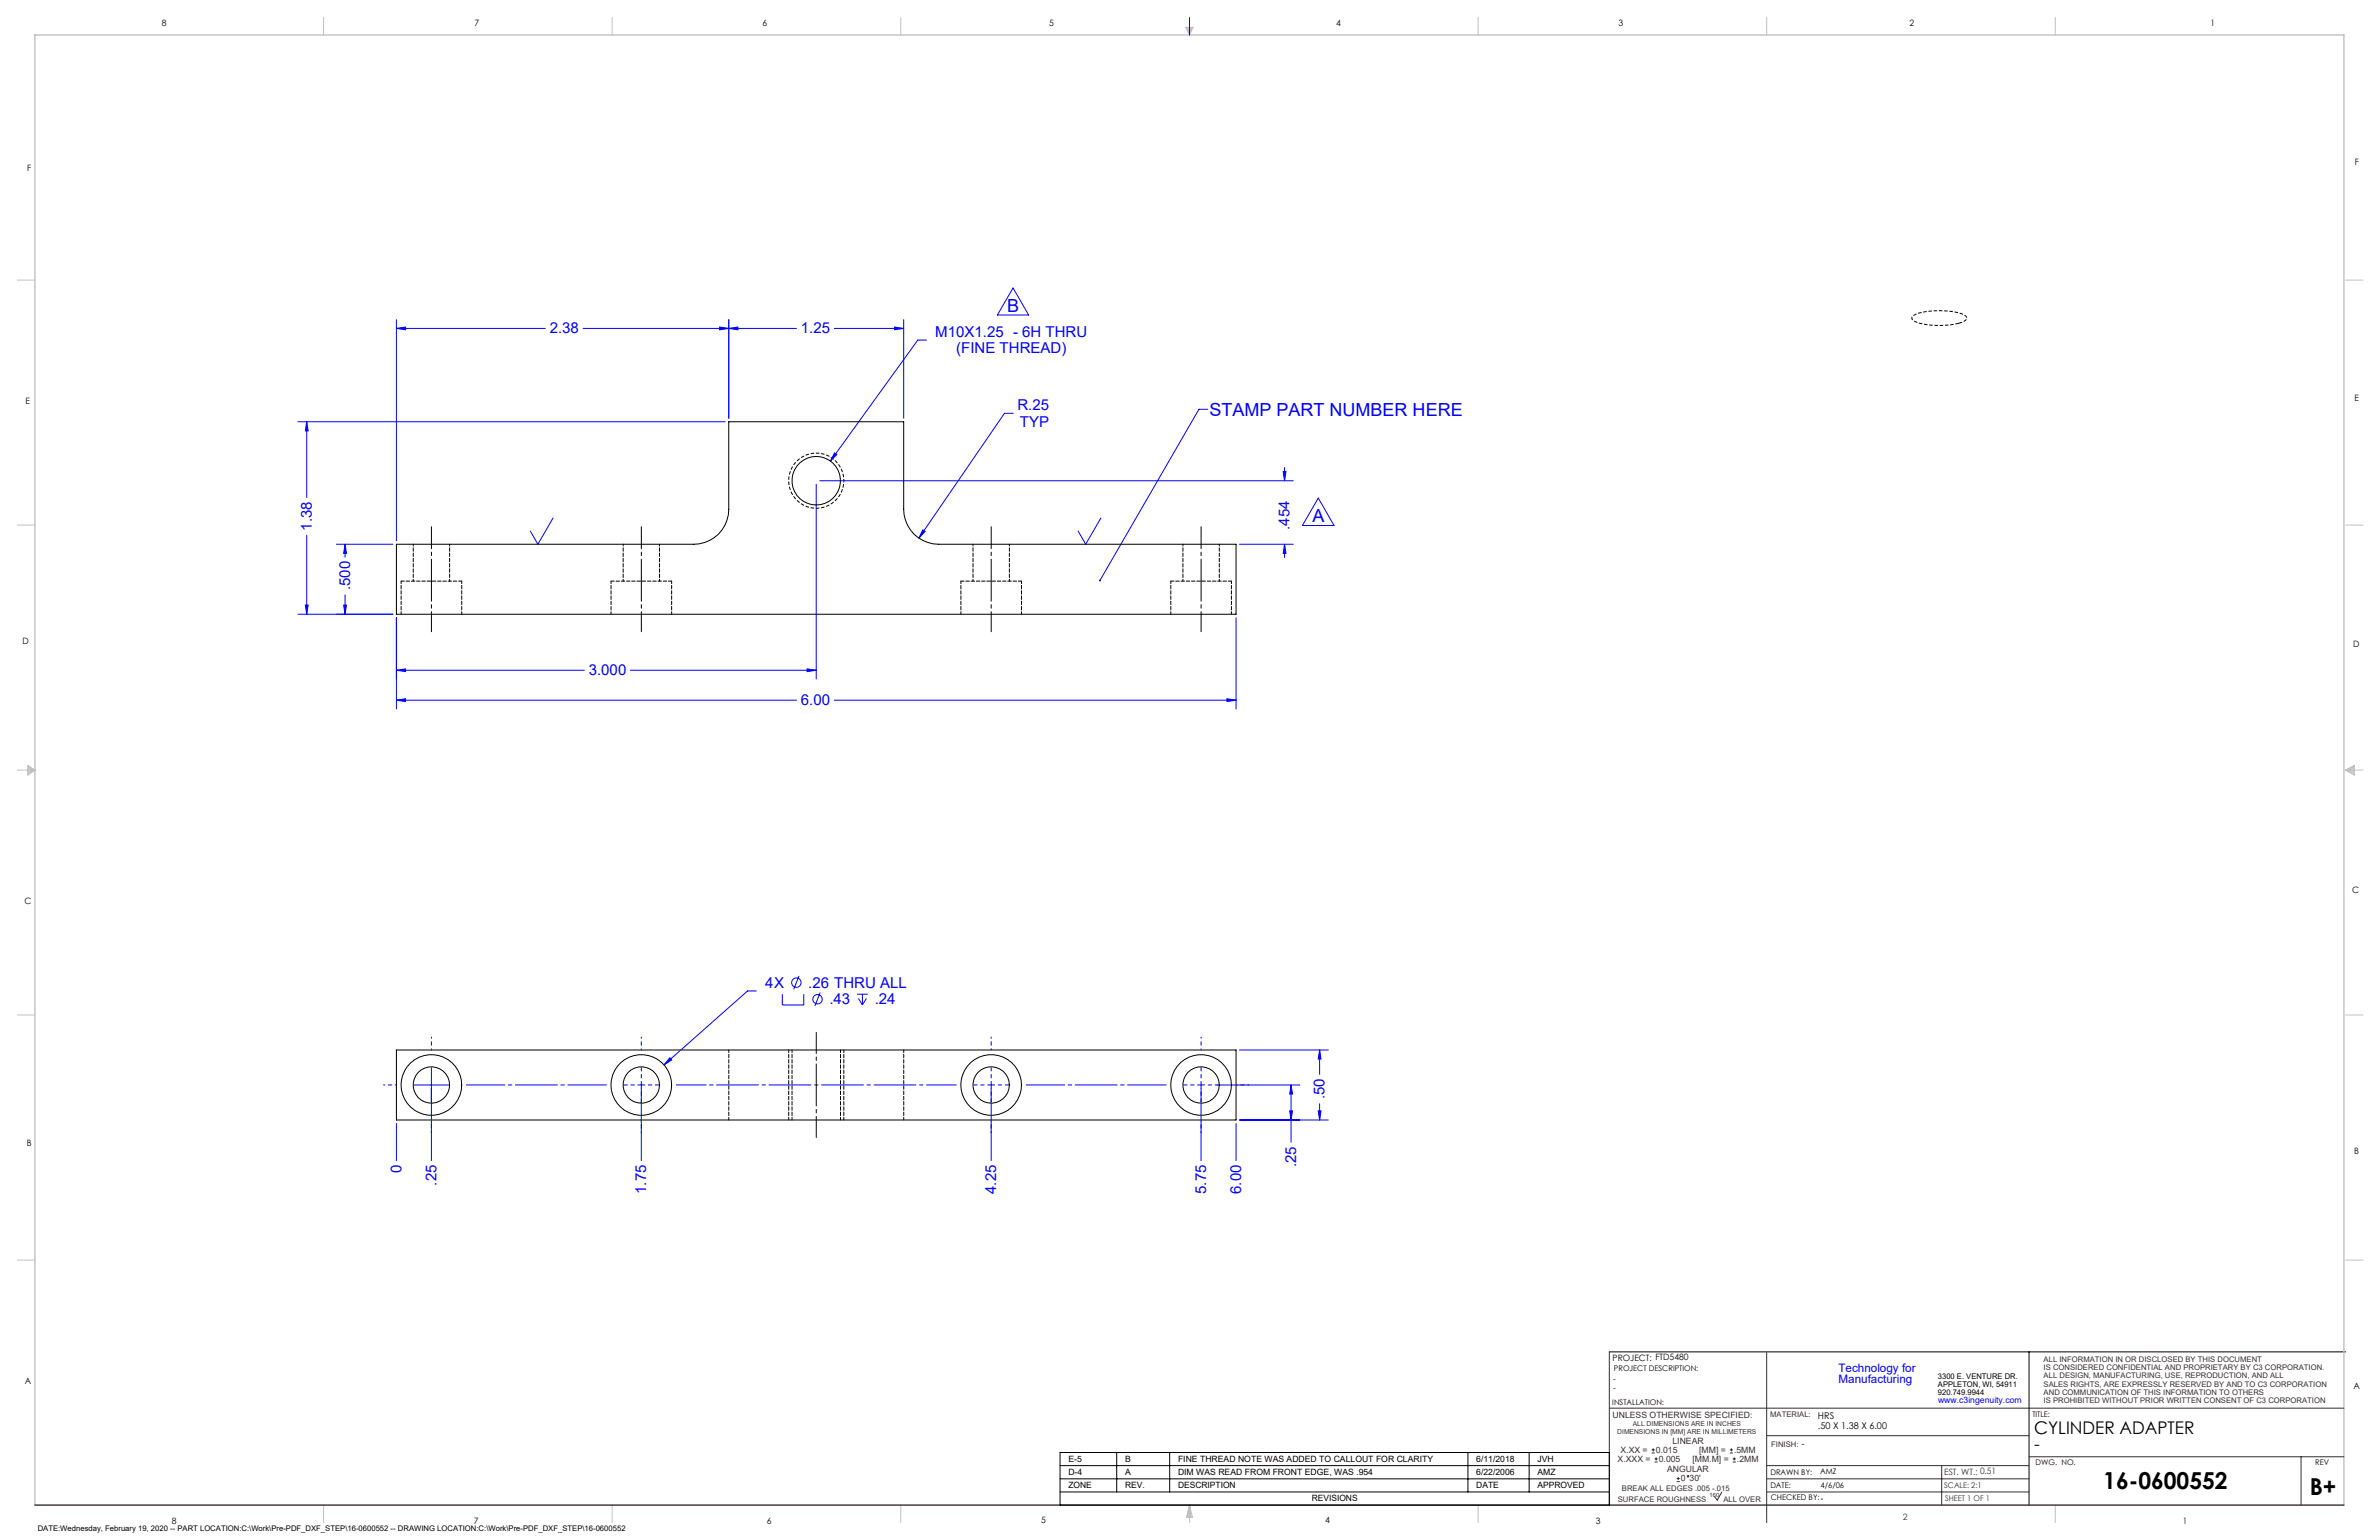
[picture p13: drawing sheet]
<svg xmlns="http://www.w3.org/2000/svg" width="864mm" height="559mm" viewBox="0 0 864 559" stroke-linecap="round" stroke-linejoin="round" font-family="sans-serif">
<defs><g id="words">
<g font-size="8.5">
<text x="763.5" y="540.4">16-0600552</text>
<text x="838.5" y="542.6">B+</text>
</g>
<g font-size="6.5" fill="#00f">
<text x="365.6" y="113.3">B</text>
<text x="439" y="150.8">STAMP PART NUMBER HERE</text>
<text x="476.4" y="189.6">A</text>
</g>
<g font-size="6.3">
<text x="738.4" y="520.2">CYLINDER ADAPTER</text>
<text x="738.4" y="526.2">-</text>
</g>
<g font-size="5.5" fill="#00f">
<text x="199.6" y="120.9">2.38</text>
<text x="290.7" y="120.9">1.25</text>
<text x="339.5" y="122.1">M10X1.25 - 6H THRU</text>
<text x="347.1" y="128.2">(FINE THREAD)</text>
<text x="369.4" y="148.7">R.25</text>
<text x="370.2" y="154.8">TYP</text>
<text x="113.2" y="192.6" transform="rotate(-90 113.2 192.6)">1.38</text>
<text x="468.1" y="192.2" transform="rotate(-90 468.1 192.2)">.454</text>
<text x="127.1" y="214.2" transform="rotate(-90 127.1 214.2)">.500</text>
<text x="213.7" y="245">3.000</text>
<text x="290.7" y="255.8">6.00</text>
<text x="277.7" y="358.4">4X</text>
<text x="293.4" y="358.3">.26 THRU ALL</text>
<text x="301.1" y="364.4">.43</text>
<text x="317.5" y="364.4">.24</text>
<text x="480.9" y="398.9" transform="rotate(-90 480.9 398.9)">.50</text>
<text x="145.7" y="425.7" transform="rotate(-90 145.7 425.7)">0</text>
<text x="470.5" y="423.6" transform="rotate(-90 470.5 423.6)">.25</text>
<text x="158.4" y="430.2" transform="rotate(-90 158.4 430.2)">.25</text>
<text x="234.6" y="433.2" transform="rotate(-90 234.6 433.2)">1.75</text>
<text x="361.6" y="433.2" transform="rotate(-90 361.6 433.2)">4.25</text>
<text x="437.8" y="433.2" transform="rotate(-90 437.8 433.2)">5.75</text>
<text x="450.5" y="433.2" transform="rotate(-90 450.5 433.2)">6.00</text>
</g>
<g font-size="4.2" fill="#00f">
<text x="667.4" y="497.7">Technology for</text>
<text x="667.4" y="502">Manufacturing</text>
</g>
<g font-size="3.4">
<text x="660" y="514.8">HRS</text>
<text x="660" y="518.4">.50 X 1.38 X 6.00</text>
<text x="654" y="525.2">-</text>
</g>
<g font-size="3.2">
<text x="58.8" y="9.6">8</text>
<text x="172.3" y="9.5">7</text>
<text x="276.8" y="9.5">6</text>
<text x="380.9" y="9.6">5</text>
<text x="485" y="9.5">4</text>
<text x="587.5" y="9.5">3</text>
<text x="693.1" y="9.5">2</text>
<text x="802.4" y="9.5">1</text>
<text x="854.9" y="59.8">F</text>
<text x="9.9" y="62">F</text>
<text x="9.3" y="146.5">E</text>
<text x="854.7" y="145.5">E</text>
<text x="8.2" y="233.6">D</text>
<text x="854.3" y="234.9">D</text>
<text x="8.9" y="328.1">C</text>
<text x="853.9" y="324.1">C</text>
<text x="9.7" y="415.8">B</text>
<text x="854.6" y="418.6">B</text>
<text x="585.4" y="493.8">PROJECT: FTD5480</text>
<text x="9" y="502">A</text>
<text x="854.3" y="503.9">A</text>
<text x="62.3" y="552.9">8</text>
<text x="172" y="552.9">7</text>
<text x="278.3" y="552.9">6</text>
<text x="377.9" y="552.8">5</text>
<text x="481" y="552.8">4</text>
<text x="579.3" y="552.8">3</text>
<text x="792.4" y="552.8">1</text>
</g>
<g font-size="3.2" fill="#382c30">
<text x="705.7" y="535.2">EST. WT.: 0.51</text>
<text x="690.7" y="551.6">2</text>
</g>
<text font-size="3.1" fill="#00f" x="703.5" y="509.2">www.c3ingenuity.com</text>
<g font-size="3.1" fill="#382c30">
<text x="585.4" y="514.6">UNLESS OTHERWISE SPECIFIED:</text>
<text x="588.3" y="527.1">X.XX =</text>
<text x="601.1" y="527.1">0.015</text>
<text x="607.1" y="523.8">LINEAR</text>
<text x="616.8" y="527.1">[MM] =</text>
<text x="629.5" y="527.1">.5MM</text>
<text x="587.2" y="530.4">X.XXX =</text>
<text x="602.2" y="530.4">0.005</text>
<text x="614.4" y="530.4">[MM.M] =</text>
<text x="630.5" y="530.4">.2MM</text>
<text x="605.2" y="534.3">ANGULAR</text>
<text x="610.2" y="537.6">0</text>
<text x="613.3" y="537.6">30'</text>
</g>
<g font-size="3.1">
<text x="387.8" y="530.5">E-5</text>
<text x="408.4" y="530.5">B</text>
<text x="427.6" y="530.5">FINE THREAD NOTE WAS ADDED TO CALLOUT FOR CLARITY</text>
<text x="535.9" y="530.5">6/11/2018</text>
<text x="558.1" y="530.5">JVH</text>
<text x="387.8" y="535.3">D-4</text>
<text x="408.4" y="535.3">A</text>
<text x="427.6" y="535.3">DIM WAS READ FROM FRONT EDGE, WAS .954</text>
<text x="535.9" y="535.3">6/22/2006</text>
<text x="558.1" y="535.3">AMZ</text>
<text x="387.8" y="540">ZONE</text>
<text x="408.4" y="540">REV.</text>
<text x="427.6" y="540">DESCRIPTION</text>
<text x="476.2" y="544.8">REVISIONS</text>
<text x="535.9" y="540">DATE</text>
<text x="558.1" y="540">APPROVED</text>
</g>
<g font-size="3">
<text x="585.6" y="501.4">-</text>
<text x="585.6" y="504.6">-</text>
</g>
<g font-size="2.8">
<text x="585.9" y="497.5">PROJECT DESCRIPTION:</text>
<text x="703.5" y="500.5">3300 E. VENTURE DR.</text>
<text x="703.5" y="503.3">APPLETON, WI, 54911</text>
<text x="585.3" y="509.8">INSTALLATION:</text>
<text x="703.5" y="506.2">920.749.9944</text>
<text x="737.8" y="514.1">TITLE:</text>
<text x="738.9" y="531.7">DWG. NO.</text>
<text x="840.5" y="531.5">REV</text>
<text x="642.7" y="539.9">DATE:</text>
<text x="642.7" y="535.2">DRAWN BY:</text>
<text x="660.7" y="535">AMZ</text>
<text x="660.9" y="539.8">4/6/06</text>
<text x="642.8" y="544.4">CHECKED BY:-</text>
<text x="13.7" y="555.5">DATE:Wednesday, February 19, 2020 -- PART LOCATION:C:\Work\Pre-PDF_DXF_STEP\16-0600552 -- DRAWING LOCATION:C:\Work\Pre-PDF_DXF_STEP\16-0600552</text>
</g>
<g font-size="2.8" fill="#382c30">
<text x="741.9" y="494">ALL INFORMATION IN OR DISCLOSED BY THIS DOCUMENT</text>
<text x="741.9" y="497.1">IS CONSIDERED CONFIDENTIAL AND PROPRIETARY BY C3 CORPORATION.</text>
<text x="741.9" y="500.1">ALL DESIGN, MANUFACTURING, USE, REPRODUCTION, AND ALL</text>
<text x="741.9" y="503.1">SALES RIGHTS, ARE EXPRESSLY RESERVED BY AND TO C3 CORPORATION</text>
<text x="741.9" y="506.2">AND COMMUNICATION OF THIS INFORMATION TO OTHERS</text>
<text x="741.9" y="509.2">IS PROHIBITED WITHOUT PRIOR WRITTEN CONSENT OF C3 CORPORATION</text>
<text x="642.6" y="514.2">MATERIAL:</text>
<text x="643" y="524.9">FINISH:</text>
<text x="705.7" y="539.9">SCALE: 2:1</text>
<text x="587.3" y="545">SURFACE ROUGHNESS</text>
<text x="588.8" y="541">BREAK ALL EDGES .005 -.015</text>
<text x="625.6" y="545">ALL OVER</text>
<text x="706.1" y="544.6">SHEET 1 OF 1</text>
</g>
<g font-size="2.4" fill="#382c30">
<text x="587.1" y="520.3">DIMENSIONS IN [MM] ARE IN MILLIMETERS</text>
<text x="592.7" y="517.5">ALL DIMENSIONS ARE IN INCHES</text>
</g>
<text font-size="2.1" fill="#382c30" x="620.6" y="543.1">160</text>
</g></defs>
<path d="M584.2 490.5h267.3M736.6 490.5v55.6M384.8 531.8h199.4M384.8 536.6h199.4M384.8 527h199.4v19.1h-199.4zM405.4 527v14.4M424.6 527v14.4M532.9 527v14.4M555.1 527v14.4M384.8 541.4h199.4" fill="none" stroke="#000" stroke-width=".36"/>
<g fill="none" stroke="#c0c0c0" stroke-width=".36">
<path d="M117.5 6.4v6.3M222.2 6.4v6.3M327 6.4v6.3M430.4 9.9h2.7l-1.3 2.8zM430.9 9.9l.9 2.8M431.2 9.9l.6 2.8M432.1 9.9l-.3 2.8M432.6 9.9l-.8 2.8M536.6 6.4v6.3M641.3 6.4v6.3M746.1 6.4v6.3M6.3 101.6h6.4"/>
<path d="M851.5 101.6h6.3M6.3 190.5h6.4M851.5 190.5h6.3M6.3 279.4h6.4M10.1 277.7l2.6 1.7-2.6 1.9zM10.1 278.2l2.6 1.2M10.1 278.8l2.6 .6M12.7 279.4l-2.6 1.2M12.7 279.4l-2.6 .5M851.5 279.4h6.3M851.5 279.4l3.1 .5M851.5 279.4l3.1 1.2"/>
<path d="M851.5 279.4l3.1-1.7v3.6zM854.6 278.8l-3.1 .6M854.6 278.2l-3.1 1.2M6.3 368.3h6.4M851.5 368.3h6.3M6.3 457.2h6.4M851.5 457.2h6.3M117.5 546.1v6.4M222.2 546.1v6.4M327 546.1v6.4M431.8 546.1v6.4M431.8 546.1l1.1 4.5h-2.2z"/>
<path d="M431.8 546.1l.6 4.5M431.8 546.1l-.9 4.5M431.8 546.1l-.4 4.5M431.8 546.1l.3 4.5M536.6 546.1v6.4M746.1 546.1v6.4"/>
</g>
<path d="M12.7 546.1v-533.4h838.2v533.4" fill="none" stroke="#c0c0c0" stroke-width=".5"/>
<g fill="none" stroke="#00f" stroke-width=".36">
<path d="M431.8 6.4v6.3M143.9 119.2l3.3-.5v1zM143.9 116v80.2M143.9 119.2h54M261.2 118.7l3.3 .5-3.3 .5zM264.5 119.2l3.4-.5v1zM264.5 116v35.8M289.1 119.2h-77.5M302.8 119.2h25.2M324.7 118.7l3.3 .5-3.3 .5zM328 116v35.8M367.7 104.5l5.7 9.8h-11.3z"/>
<path d="M336.3 123.4h-3.1l-31.8 43.9M108.2 153h155.1M111.3 153v27.5M111.3 153l.6 3.4h-1.1zM367.8 150h-3.2l-31 45.3M438.4 148.5h-3.2l-35.9 62.1M296.3 175.7v70.7M297.6 174.4h171.9M303 164.3l.8 .6-2.4 2.4zM465.8 171.1h1l-.5 3.3zM466.3 169.7v4.7M111.3 194.2v28.7"/>
<path d="M122.1 197.5h20.5M125.3 197.5l.5 3.3h-1.1zM125.3 197.5v4.6M200.8 188l-5.5 9.5-2.8-4.8M335 192.3l.8 .5-2.2 2.5zM399.6 188l-5.5 9.5-2.7-4.8M450 197.5h19.5M466.3 197.5v4.7M466.3 197.5l.5 3.3h-1zM478.5 180.7l5.8 10h-11.5zM110.8 219.6h1.1l-.6 3.3zM124.7 219.6h1.1l-.5 3.3z"/>
<path d="M125.3 215.8v7.1M108.2 222.9h34.4M143.9 224.2v33M448.7 224.2v33M143.9 243.2l3.3-.5v1zM143.9 254.1l3.3-.6v1.1zM143.9 243.2h68.2M143.9 254.1h145.2M228.8 243.2h67.5M293 242.7l3.3 .5-3.3 .5zM302.8 254.1h145.9M445.4 253.5l3.3 .6-3.3 .5z"/>
<path d="M274.5 359.6h-3.1l-30.3 26.8M290.1 354.1l-2 4.9M284 360.8v3.9h7.8v-3.9M297.7 360.2l-1.9 4.8M311.1 360.8h3.9M311.6 362.3l1.5 2.4M313.1 360.8v3.9M314.5 362.3l-1.4 2.4M150.2 393.7h12.7M156.6 387.3v33.8M232.8 395v26.1M243.2 383.8l.6 .8-2.7 1.8z"/>
<path d="M359.8 395v26.1M436 395v26.1M441.9 393.7h29.9M450 381h32.2M468.7 393.7v20.8M468.7 393.7l.5 3.3h-1zM479 381v8.9M479 381l.5 3.3h-1zM143.9 407.7v13.4M448.7 407.7v13.4M450 406.4h32.2M468.2 403.1h1l-.5 3.3z"/>
<path d="M478.5 403.1h1l-.5 3.3zM479 400.5v5.9"/>
<circle cx="289.1" cy="356.6" r="1.71"/>
<circle cx="296.8" cy="362.6" r="1.71"/>
</g>
<path d="M584.2 490.5v55.6M641.3 490.7v61.8M584.2 511h266.7M641.3 520.9h95.3M641.3 531.8h95.3M641.3 536.6h95.3M704.8 531.8v14.3M736.6 528.6h114.3M835.3 528.6v17.5M625.1 541.4l-1.7 2.9-1-1.2M641.3 541.4h95.3" fill="none" stroke="#382c30" stroke-width=".36"/>
<path d="M12.7 546.1h838.2" fill="none" stroke="#382c30" stroke-width=".5"/>
<path d="M711.1 117.3a30.2 30.2 0 0 1-15.6-.5l-.8-.4-.7-.9a2.6 2.6 0 0 1 2.3-1.8 29.2 29.2 0 0 1 16.6 .5l1 .9a1.76 1.76 0 0 1-1.7 1.8l-1.1 .4" fill="none" stroke="#000" stroke-width=".36" stroke-dasharray="1.3 .6" stroke-linecap="butt"/>
<path d="M306.3 174.4a10 10 0 0 0-14.7-8.8 10 10 0 0 0-.8 17.2 10 10 0 0 0 15.5-7.5v-.9" fill="none" stroke="#000" stroke-width=".36" stroke-dasharray="1.3 .6" stroke-dashoffset=".7" stroke-linecap="butt"/>
<path d="M286.3 381v25.4M306.3 406.4v-25.4" fill="none" stroke="#000" stroke-width=".36" stroke-dasharray="1.3 .6" stroke-dashoffset=".3"/>
<path d="M143.9 393.7h-4.6M156.6 381v-4.7M232.8 381v-4.7M359.8 381v-4.7M436 381v-4.7M448.7 393.7h4.7M156.6 406.4v4.6M232.8 406.4v4.6M359.8 406.4v4.6M436 406.4v4.6" fill="none" stroke="#00f" stroke-width=".36" stroke-dasharray="15.2 1.3 1.3 1.3" stroke-dashoffset="14.8"/>
<path d="M232.8 393.7v-6.4M232.8 393.7h-6.3M232.8 393.7v6.3M232.8 393.7h6.4M359.8 393.7v-6.4M359.8 393.7h-6.3M359.8 393.7v6.3M359.8 393.7h6.4M436 393.7v-6.4M436 393.7h-6.3M436 393.7v6.3M436 393.7h6.4" fill="none" stroke="#00f" stroke-width=".36" stroke-dasharray="15.2 1.3 1.3 1.3" stroke-dashoffset="14"/>
<path d="M169.3 393.7h50.8M372.5 393.7h50.8" fill="none" stroke="#00f" stroke-width=".36" stroke-dasharray="15.2 1.3 1.3 1.3" stroke-dashoffset="1.3"/>
<path d="M245.5 393.7h101.6" fill="none" stroke="#00f" stroke-width=".36" stroke-dasharray="15.2 1.3 1.3 1.3" stroke-dashoffset="4.4"/>
<path d="M296.3 412.7v-38.1" fill="none" stroke="#000" stroke-width=".36" stroke-dasharray="15.2 1.3 1.3 1.3" stroke-dashoffset="7.6"/>
<path d="M156.6 191.1v19.8M232.8 191.1v19.8M359.8 191.1v19.8M436 191.1v19.8" fill="none" stroke="#000" stroke-width=".36" stroke-dasharray="15.2 1.3 1.3 1.3" stroke-dashoffset="7.3"/>
<path d="M156.6 210.9v18.3M232.8 210.9v18.3M359.8 210.9v18.3M436 210.9v18.3" fill="none" stroke="#000" stroke-width=".36" stroke-dasharray="15.2 1.3 1.3 1.3" stroke-dashoffset="8"/>
<g fill="#00f">
<path d="M399.1 210.4a.34 .34 0 0 1 .5 .2 .34 .34 0 0 1-.5 .4z"/>
<path d="M324.7 118.7l3.3 .5-3.3 .5zM264.5 119.2l3.4-.5v1z"/>
<path d="M243.2 383.8l-2.1 2.6 2.7-1.8zM143.9 243.2l3.3-.5v1zM293 242.7l3.3 .5-3.3 .5zM143.9 254.1l3.3-.6v1.1zM445.4 253.5l3.3 .6-3.3 .5zM303 164.3l-1.6 3 2.4-2.4zM143.9 119.2l3.3-.5v1zM261.2 118.7l3.3 .5-3.3 .5zM335 192.3l-1.4 3 2.2-2.5z"/>
<path d="M110.8 219.6h1.1l-.6 3.3zM111.3 153l.6 3.4h-1.1z"/>
<path d="M468.7 393.7l.5 3.3h-1zM468.2 403.1h1l-.5 3.3zM479 381l.5 3.3h-1zM478.5 403.1h1l-.5 3.3zM125.3 197.5l.5 3.3h-1.1zM124.7 219.6h1.1l-.5 3.3zM465.8 171.1h1l-.5 3.3zM466.3 197.5l.5 3.3h-1z"/>
</g>
<g fill="none" stroke="#000" stroke-width=".36">
<path d="M143.9 197.5h107.9a12.6 12.6 0 0 0 12.7-12.7v-31.8h63.5v31.8a12.6 12.6 0 0 0 12.7 12.7h108v25.4h-304.8zM143.9 381h304.8v25.4h-304.8z"/>
<circle cx="296.3" cy="174.4" r="8.8"/>
<circle cx="156.6" cy="393.7" r="6.6"/>
<circle cx="156.6" cy="393.7" r="11"/>
<circle cx="232.8" cy="393.7" r="6.6"/>
<circle cx="232.8" cy="393.7" r="11"/>
<circle cx="359.8" cy="393.7" r="6.6"/>
<circle cx="359.8" cy="393.7" r="11"/>
<circle cx="436" cy="393.7" r="6.6"/>
<circle cx="436" cy="393.7" r="11"/>
</g>
<path d="M145.6 210.9v12M221.8 210.9v12M348.8 210.9v12M425 210.9v12M167.6 222.9v-12M243.8 222.9v-12M370.8 222.9v-12M447 222.9v-12M287.5 381v25.4M328.1 381v25.4M264.6 406.4v-25.4M305.1 406.4v-25.4" fill="none" stroke="#000" stroke-width=".36" stroke-dasharray="1.3 .6" stroke-dashoffset=".3"/>
<path d="M167.6 210.9h-22M243.8 210.9h-22M370.8 210.9h-22M447 210.9h-22" fill="none" stroke="#000" stroke-width=".36" stroke-dasharray="1.3 .6" stroke-dashoffset=".1"/>
<path d="M150 197.5v13.4M226.2 197.5v13.4M353.2 197.5v13.4M429.4 197.5v13.4M163.2 210.9v-13.4M239.4 210.9v-13.4M366.4 210.9v-13.4M442.6 210.9v-13.4" fill="none" stroke="#000" stroke-width=".36" stroke-dasharray="1.3 .6" stroke-dashoffset=".6"/>
<g fill="none" stroke="#382c30" stroke-width=".36">
<path d="M599.6 527.2h1.1M599.6 526.1h1.1M600.1 525.5v1.2M600.6 530.5h1.1M600.6 529.4h1.1M601.2 528.8v1.1M608.6 537.6h1.2M608.6 536.5h1.2M609.2 535.9v1.2M627.9 527.2h1.2M627.9 526.1h1.2M628.5 525.5v1.2"/>
<path d="M629 530.5h1.1M629 529.4h1.1M629.6 528.8v1.1"/>
<circle cx="612.8" cy="535.7" r=".27"/>
</g>
<use href="#words"/>
</svg>
